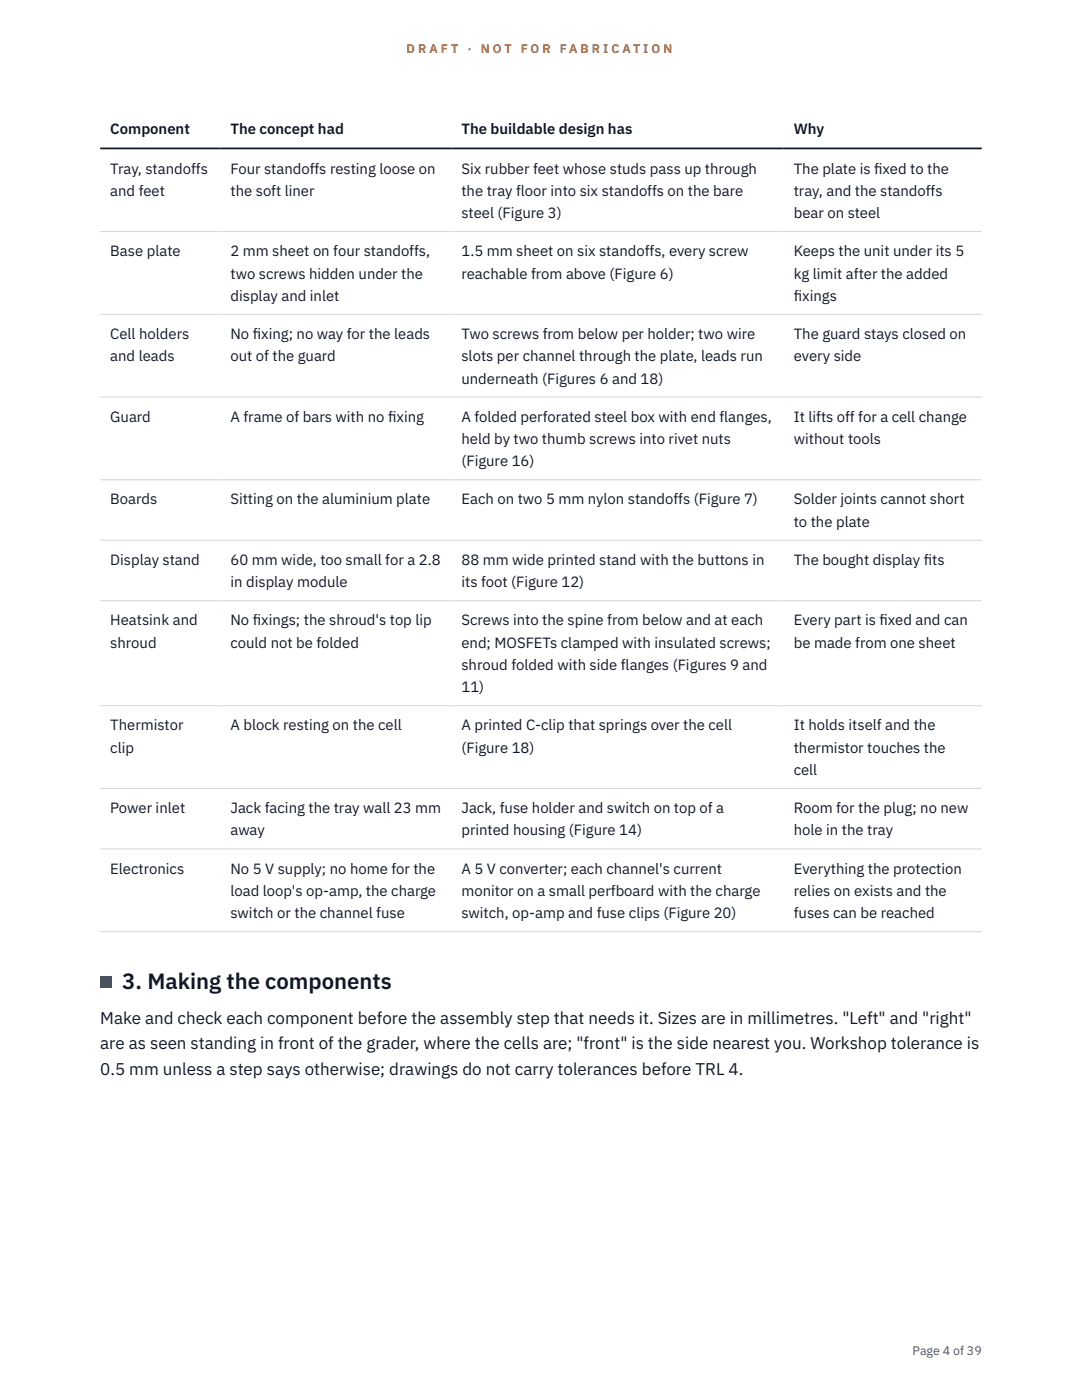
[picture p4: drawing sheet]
<svg xmlns="http://www.w3.org/2000/svg" width="216mm" height="279mm" viewBox="0 0 216 279" stroke-linecap="round" stroke-linejoin="round" font-family="sans-serif">
<defs><g id="words">
<text font-size="4.4" fill="#111827" x="24.4" y="197.4">3. Making the components</text>
<g font-size="3.4" fill="#111827">
<text x="20" y="204.3">Make and check each component before the assembly step that needs it. Sizes are in millimetres. &quot;Left&quot; and &quot;right&quot;</text>
<text x="20" y="209.4">are as seen standing in front of the grader, where the cells are; &quot;front&quot; is the side nearest you. Workshop tolerance is</text>
<text x="20" y="214.5">0.5 mm unless a step says otherwise; drawings do not carry tolerances before TRL 4.</text>
</g>
<g font-size="3" fill="#111827">
<text x="22" y="26.8">Component</text>
<text x="46" y="26.8">The concept had</text>
<text x="92.1" y="26.8">The buildable design has</text>
<text x="158.4" y="26.8">Why</text>
<text x="22" y="34.6">Tray, standoffs</text>
<text x="46" y="34.6">Four standoffs resting loose on</text>
<text x="92.1" y="34.6">Six rubber feet whose studs pass up through</text>
<text x="158.4" y="34.6">The plate is f</text>
<text x="174.4" y="34.6">ixed to the</text>
<text x="22" y="39.1">and feet</text>
<text x="46" y="39.1">the soft liner</text>
<text x="92.1" y="39.1">the tray floor into six standoffs on the bare</text>
<text x="158.4" y="39.1">tray, and the standoffs</text>
<text x="92.1" y="43.5">steel (Figure 3)</text>
<text x="158.4" y="43.5">bear on steel</text>
<text x="22" y="51.1">Base plate</text>
<text x="46" y="51.1">2 mm sheet on four standoffs,</text>
<text x="92.1" y="51.1">1.5 mm sheet on six standoffs, every screw</text>
<text x="158.4" y="51.1">Keeps the unit under its 5</text>
<text x="46" y="55.6">two screws hidden under the</text>
<text x="92.1" y="55.6">reachable from above (Figure 6)</text>
<text x="158.4" y="55.6">kg limit after the added</text>
<text x="46" y="60">display and inlet</text>
<text x="158.4" y="60">f</text>
<text x="158.4" y="60">ixings</text>
<text x="22" y="67.7">Cell holders</text>
<text x="46" y="67.7">No f</text>
<text x="50.4" y="67.7">ixing; no way for the leads</text>
<text x="92.1" y="67.7">Two screws from below per holder; two wire</text>
<text x="158.4" y="67.7">The guard stays closed on</text>
<text x="22" y="72.1">and leads</text>
<text x="46" y="72.1">out of the guard</text>
<text x="92.1" y="72.1">slots per channel through the plate, leads run</text>
<text x="92.1" y="76.5">underneath (Figures 6 and 18)</text>
<text x="158.4" y="72.1">every side</text>
<text x="22" y="84.2">Guard</text>
<text x="46" y="84.2">A frame of bars with no f</text>
<text x="77.4" y="84.2">ixing</text>
<text x="92.1" y="84.2">A folded perforated steel box with end flanges,</text>
<text x="92.1" y="88.6">held by two thumb screws into rivet nuts</text>
<text x="158.4" y="84.2">It lifts off for a cell change</text>
<text x="158.4" y="88.6">without tools</text>
<text x="92.1" y="93.1">(Figure 16)</text>
<text x="22" y="100.7">Boards</text>
<text x="46" y="100.7">Sitting on the aluminium plate</text>
<text x="92.1" y="100.7">Each on two 5 mm nylon standoffs (Figure 7)</text>
<text x="158.4" y="100.7">Solder joints cannot short</text>
<text x="158.4" y="105.1">to the plate</text>
<text x="22" y="112.7">Display stand</text>
<text x="46" y="112.7">60 mm wide, too small for a 2.8</text>
<text x="92.1" y="112.7">88 mm wide printed stand with the buttons in</text>
<text x="158.4" y="112.7">The bought display f</text>
<text x="184.3" y="112.7">its</text>
<text x="46" y="117.2">in display module</text>
<text x="92.1" y="117.2">its foot (Figure 12)</text>
<text x="22" y="124.8">Heatsink and</text>
<text x="46" y="124.8">No f</text>
<text x="50.4" y="124.8">ixings; the shroud's top lip</text>
<text x="92.1" y="124.8">Screws into the spine from below and at each</text>
<text x="158.4" y="124.8">Every part is f</text>
<text x="175.5" y="124.8">ixed and can</text>
<text x="22" y="129.3">shroud</text>
<text x="46" y="129.3">could not be folded</text>
<text x="92.1" y="129.3">end; MOSFETs clamped with insulated screws;</text>
<text x="158.4" y="129.3">be made from one sheet</text>
<text x="92.1" y="133.7">shroud folded with side flanges (Figures 9 and</text>
<text x="92.1" y="138.1">11)</text>
<text x="22" y="145.8">Thermistor</text>
<text x="46" y="145.8">A block resting on the cell</text>
<text x="92.1" y="145.8">A printed C-clip that springs over the cell</text>
<text x="158.4" y="145.8">It holds itself and the</text>
<text x="22" y="150.2">clip</text>
<text x="92.1" y="150.2">(Figure 18)</text>
<text x="158.4" y="150.2">thermistor touches the</text>
<text x="158.4" y="154.7">cell</text>
<text x="22" y="162.3">Power inlet</text>
<text x="46" y="162.3">Jack facing the tray wall 23 mm</text>
<text x="46" y="166.7">away</text>
<text x="92.1" y="162.3">Jack, fuse holder and switch on top of a</text>
<text x="92.1" y="166.7">printed housing (Figure 14)</text>
<text x="158.4" y="162.3">Room for the plug; no new</text>
<text x="158.4" y="166.7">hole in the tray</text>
<text x="22" y="174.3">Electronics</text>
<text x="46" y="174.3">No 5 V supply; no home for the</text>
<text x="46" y="178.8">load loop's op-amp, the charge</text>
<text x="92.1" y="174.3">A 5 V converter; each channel's current</text>
<text x="92.1" y="178.8">monitor on a small perfboard with the charge</text>
<text x="158.4" y="174.3">Everything the protection</text>
<text x="158.4" y="178.8">relies on exists and the</text>
<text x="46" y="183.2">switch or the channel fuse</text>
<text x="92.1" y="183.2">switch, op-amp and fuse clips (Figure 20)</text>
<text x="158.4" y="183.2">fuses can be reached</text>
</g>
<g font-size="2.5" fill="#b45309">
<text x="81.1" y="10.5">D R A F T</text>
<text x="93.3" y="10.5">·</text>
<text x="95.9" y="10.5">N O T</text>
<text x="103.9" y="10.5">F O R</text>
<text x="111.7" y="10.5">F A B R I C A T I O N</text>
</g>
<text font-size="2.5" fill="#4b5563" x="182.1" y="270.3">Page 4 of 39</text>
</g></defs>
<path d="M20 46.2h175.9M20 62.7h175.9M20 79.2h175.9M20 95.8h175.9M20 107.8h175.9M20 119.9h175.9M20 140.8h175.9M20 157.4h175.9M20 169.4h175.9M20 185.9h175.9" fill="none" stroke="#d1d5db" stroke-width=".2"/>
<path d="M20 29.6h175.9" fill="none" stroke="#111827" stroke-width=".35"/>
<path d="M20 194.8h2.2v2.2h-2.2z" fill="#0f766e"/>
<use href="#words"/>
</svg>
